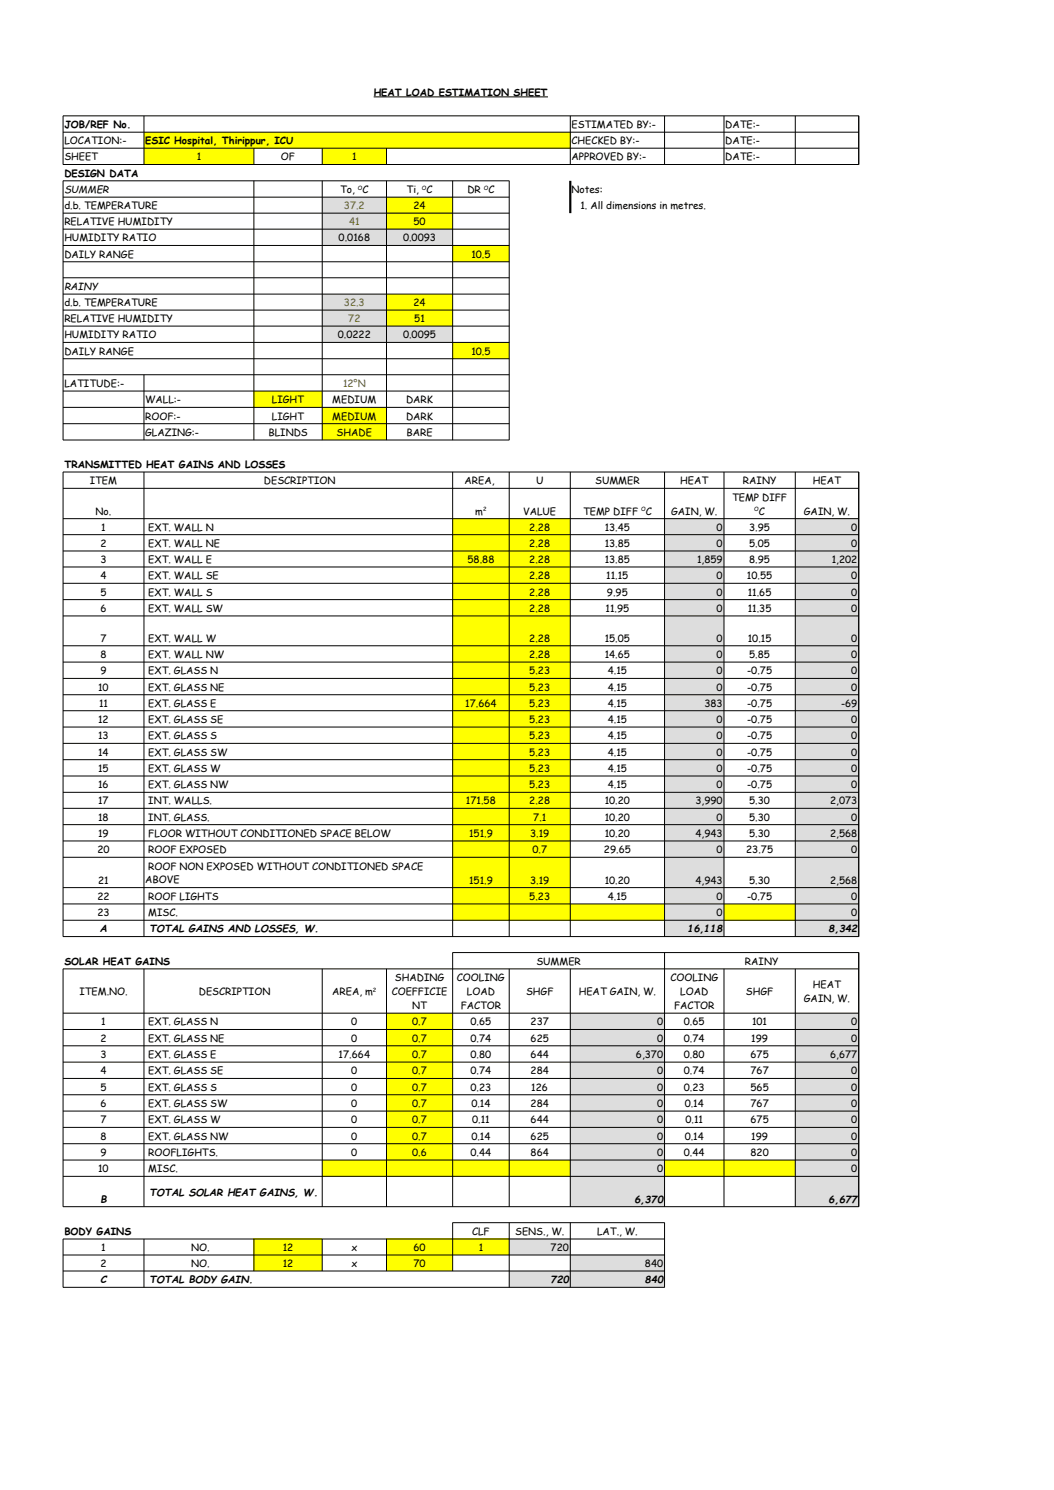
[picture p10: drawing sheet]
<svg xmlns="http://www.w3.org/2000/svg" width="297mm" height="420mm" viewBox="0 0 297 420" stroke-linecap="round" stroke-linejoin="round" font-family="sans-serif">
<defs><g id="words">
<g font-size="2.8">
<text x="105.3" y="27">HEAT LOAD ESTIMATION SHEET</text>
<text x="18.1" y="36.1">JOB/REF No.</text>
<text x="18.1" y="40.6">LOCATION:-</text>
<text x="40.9" y="40.7">ESIC Hospital, Thirippur, ICU</text>
<text x="161" y="36.1">ESTIMATED BY:-</text>
<text x="161" y="40.6">CHECKED BY:-</text>
<text x="204.4" y="36.1">DATE:-</text>
<text x="204.4" y="40.6">DATE:-</text>
<text x="18.1" y="45.2">SHEET</text>
<text x="55.4" y="45.2">1</text>
<text x="79.2" y="45.2">OF</text>
<text x="99.2" y="45.2">1</text>
<text x="161" y="45.2">APPROVED BY:-</text>
<text x="204.4" y="45.2">DATE:-</text>
<text x="18.1" y="49.8">DESIGN DATA</text>
<text x="18.1" y="54.4">SUMMER</text>
<text x="18.1" y="58.9">d.b. TEMPERATURE</text>
<text x="95.9" y="54.4">To,</text>
<text x="102.2" y="54.4">C</text>
<text x="114.6" y="54.4">Ti,</text>
<text x="116.5" y="58.9">24</text>
<text x="120.2" y="54.4">C</text>
<text x="131.7" y="54.4">DR</text>
<text x="137.7" y="54.4">C</text>
<text x="161" y="54.4">Notes:</text>
<text x="163.6" y="58.9">1. All dimensions in metres.</text>
<text x="18.1" y="63.4">RELATIVE HUMIDITY</text>
<text x="116.5" y="63.4">50</text>
<text x="18.1" y="68.1">HUMIDITY RATIO</text>
<text x="95.4" y="68.1">0.0168</text>
<text x="113.6" y="68.1">0.0093</text>
<text x="18.1" y="72.6">DAILY RANGE</text>
<text x="132.8" y="72.6">10.5</text>
<text x="18.1" y="81.7">RAINY</text>
<text x="18.1" y="86.2">d.b. TEMPERATURE</text>
<text x="116.5" y="86.2">24</text>
<text x="18.1" y="90.8">RELATIVE HUMIDITY</text>
<text x="18.1" y="95.4">HUMIDITY RATIO</text>
<text x="95.2" y="95.4">0.0222</text>
<text x="113.6" y="95.4">0.0095</text>
<text x="116.7" y="90.8">51</text>
<text x="18.1" y="100">DAILY RANGE</text>
<text x="132.8" y="100">10.5</text>
<text x="18.1" y="109.1">LATITUDE:-</text>
<text x="40.9" y="113.7">WALL:-</text>
<text x="76.6" y="113.7">LIGHT</text>
<text x="93.6" y="113.7">MEDIUM</text>
<text x="114.4" y="113.7">DARK</text>
<text x="40.9" y="118.3">ROOF:-</text>
<text x="76.6" y="118.3">LIGHT</text>
<text x="93.6" y="118.3">MEDIUM</text>
<text x="114.4" y="118.3">DARK</text>
<text x="40.9" y="122.9">GLAZING:-</text>
<text x="75.6" y="122.9">BLINDS</text>
<text x="94.9" y="122.9">SHADE</text>
<text x="114.6" y="122.9">BARE</text>
<text x="18.1" y="131.9">TRANSMITTED HEAT GAINS AND LOSSES</text>
<text x="25.3" y="136.5">ITEM</text>
<text x="74.4" y="136.5">DESCRIPTION</text>
<text x="130.9" y="136.5">AREA,</text>
<text x="151.1" y="136.5">U</text>
<text x="167.7" y="136.5">SUMMER</text>
<text x="191.7" y="136.5">HEAT</text>
<text x="209.3" y="136.5">RAINY</text>
<text x="229.1" y="136.5">HEAT</text>
<text x="206.3" y="141.1">TEMP DIFF</text>
<text x="27" y="145.1">No.</text>
<text x="28.5" y="149.5">1</text>
<text x="41.8" y="149.5">EXT. WALL N</text>
<text x="133.9" y="145">m</text>
<text x="147.4" y="145.1">VALUE</text>
<text x="149.1" y="149.5">2.28</text>
<text x="164.3" y="145">TEMP DIFF</text>
<text x="170.4" y="149.5">13.45</text>
<text x="182" y="145">C</text>
<text x="189.1" y="145.1">GAIN, W.</text>
<text x="201.9" y="149.5">0</text>
<text x="211.1" y="149.5">3.95</text>
<text x="213.9" y="145">C</text>
<text x="226.5" y="145.1">GAIN, W.</text>
<text x="239.9" y="149.5">0</text>
<text x="28.3" y="154.2">2</text>
<text x="41.8" y="154.2">EXT. WALL NE</text>
<text x="149.1" y="154.2">2.28</text>
<text x="170.4" y="154.2">13.85</text>
<text x="201.9" y="154.2">0</text>
<text x="211.1" y="154.2">5.05</text>
<text x="239.9" y="154.2">0</text>
<text x="28.3" y="158.7">3</text>
<text x="41.8" y="158.7">EXT. WALL E</text>
<text x="131.7" y="158.7">58.88</text>
<text x="149.1" y="158.7">2.28</text>
<text x="170.4" y="158.7">13.85</text>
<text x="196.4" y="158.7">1,859</text>
<text x="211.1" y="158.7">8.95</text>
<text x="234.4" y="158.7">1,202</text>
<text x="28.3" y="163.3">4</text>
<text x="28.3" y="167.9">5</text>
<text x="41.8" y="163.3">EXT. WALL SE</text>
<text x="41.8" y="167.9">EXT. WALL S</text>
<text x="149.1" y="163.3">2.28</text>
<text x="149.1" y="167.9">2.28</text>
<text x="170.8" y="163.3">11.15</text>
<text x="171" y="167.9">9.95</text>
<text x="201.9" y="163.3">0</text>
<text x="201.9" y="167.9">0</text>
<text x="210.5" y="163.3">10.55</text>
<text x="210.7" y="167.9">11.65</text>
<text x="239.9" y="163.3">0</text>
<text x="239.9" y="167.9">0</text>
<text x="28.3" y="172.5">6</text>
<text x="41.8" y="172.5">EXT. WALL SW</text>
<text x="149.1" y="172.5">2.28</text>
<text x="170.6" y="172.5">11.95</text>
<text x="201.9" y="172.5">0</text>
<text x="210.7" y="172.5">11.35</text>
<text x="239.9" y="172.5">0</text>
<text x="28.3" y="180.9">7</text>
<text x="28.3" y="185.5">8</text>
<text x="41.8" y="180.9">EXT. WALL W</text>
<text x="41.8" y="185.5">EXT. WALL NW</text>
<text x="149.1" y="180.9">2.28</text>
<text x="149.1" y="185.5">2.28</text>
<text x="170.4" y="180.9">15.05</text>
<text x="170.4" y="185.5">14.65</text>
<text x="201.9" y="180.9">0</text>
<text x="201.9" y="185.5">0</text>
<text x="210.7" y="180.9">10.15</text>
<text x="211.1" y="185.5">5.85</text>
<text x="239.9" y="180.9">0</text>
<text x="239.9" y="185.5">0</text>
<text x="28.3" y="190.1">9</text>
<text x="41.8" y="190.1">EXT. GLASS N</text>
<text x="149.1" y="190.1">5.23</text>
<text x="171.3" y="190.1">4.15</text>
<text x="201.9" y="190.1">0</text>
<text x="210.5" y="190.1">-0.75</text>
<text x="239.9" y="190.1">0</text>
<text x="27.7" y="194.7">10</text>
<text x="41.8" y="194.7">EXT. GLASS NE</text>
<text x="149.1" y="194.7">5.23</text>
<text x="171.3" y="194.7">4.15</text>
<text x="201.9" y="194.7">0</text>
<text x="210.5" y="194.7">-0.75</text>
<text x="239.9" y="194.7">0</text>
<text x="27.7" y="203.8">12</text>
<text x="27.9" y="199.2">11</text>
<text x="41.8" y="199.2">EXT. GLASS E</text>
<text x="41.8" y="203.8">EXT. GLASS SE</text>
<text x="131.1" y="199.2">17.664</text>
<text x="149.1" y="199.2">5.23</text>
<text x="149.1" y="203.8">5.23</text>
<text x="171.3" y="199.2">4.15</text>
<text x="171.3" y="203.8">4.15</text>
<text x="198.5" y="199.2">383</text>
<text x="201.9" y="203.8">0</text>
<text x="210.5" y="199.2">-0.75</text>
<text x="210.5" y="203.8">-0.75</text>
<text x="237" y="199.2">-69</text>
<text x="239.9" y="203.8">0</text>
<text x="27.7" y="208.4">13</text>
<text x="41.8" y="208.4">EXT. GLASS S</text>
<text x="149.1" y="208.4">5.23</text>
<text x="171.3" y="208.4">4.15</text>
<text x="201.9" y="208.4">0</text>
<text x="210.5" y="208.4">-0.75</text>
<text x="239.9" y="208.4">0</text>
<text x="27.7" y="213">14</text>
<text x="41.8" y="213">EXT. GLASS SW</text>
<text x="149.1" y="213">5.23</text>
<text x="171.3" y="213">4.15</text>
<text x="201.9" y="213">0</text>
<text x="210.5" y="213">-0.75</text>
<text x="239.9" y="213">0</text>
<text x="27.7" y="217.6">15</text>
<text x="41.8" y="217.6">EXT. GLASS W</text>
<text x="149.1" y="217.6">5.23</text>
<text x="171.3" y="217.6">4.15</text>
<text x="201.9" y="217.6">0</text>
<text x="210.5" y="217.6">-0.75</text>
<text x="239.9" y="217.6">0</text>
<text x="27.7" y="222.2">16</text>
<text x="27.7" y="226.7">17</text>
<text x="41.8" y="222.2">EXT. GLASS NW</text>
<text x="41.8" y="226.7">INT. WALLS.</text>
<text x="131.3" y="226.7">171.58</text>
<text x="149.1" y="222.2">5.23</text>
<text x="149.1" y="226.7">2.28</text>
<text x="170.4" y="226.7">10.20</text>
<text x="171.3" y="222.2">4.15</text>
<text x="196" y="226.7">3,990</text>
<text x="201.9" y="222.2">0</text>
<text x="210.5" y="222.2">-0.75</text>
<text x="211.1" y="226.7">5.30</text>
<text x="233.9" y="226.7">2,073</text>
<text x="239.9" y="222.2">0</text>
<text x="27.7" y="231.3">18</text>
<text x="41.8" y="231.3">INT. GLASS.</text>
<text x="150.3" y="231.3">7.1</text>
<text x="170.4" y="231.3">10.20</text>
<text x="201.9" y="231.3">0</text>
<text x="211.1" y="231.3">5.30</text>
<text x="239.9" y="231.3">0</text>
<text x="27.7" y="235.9">19</text>
<text x="41.8" y="235.9">FLOOR WITHOUT CONDITIONED SPACE BELOW</text>
<text x="132.2" y="235.9">151.9</text>
<text x="149.4" y="235.9">3.19</text>
<text x="170.4" y="235.9">10.20</text>
<text x="196" y="235.9">4,943</text>
<text x="211.1" y="235.9">5.30</text>
<text x="233.9" y="235.9">2,568</text>
<text x="27.4" y="240.5">20</text>
<text x="41.8" y="240.5">ROOF EXPOSED</text>
<text x="41.8" y="245.1">ROOF NON EXPOSED WITHOUT CONDITIONED SPACE</text>
<text x="150" y="240.5">0.7</text>
<text x="170.2" y="240.5">29.65</text>
<text x="201.9" y="240.5">0</text>
<text x="210.3" y="240.5">23.75</text>
<text x="239.9" y="240.5">0</text>
<text x="27.7" y="249.1">21</text>
<text x="40.9" y="249">ABOVE</text>
<text x="132.2" y="249.1">151.9</text>
<text x="149.4" y="249.1">3.19</text>
<text x="170.4" y="249.1">10.20</text>
<text x="196" y="249.1">4,943</text>
<text x="211.1" y="249.1">5.30</text>
<text x="233.9" y="249.1">2,568</text>
<text x="27.4" y="253.7">22</text>
<text x="41.8" y="253.7">ROOF LIGHTS</text>
<text x="149.1" y="253.7">5.23</text>
<text x="171.3" y="253.7">4.15</text>
<text x="201.9" y="253.7">0</text>
<text x="210.5" y="253.7">-0.75</text>
<text x="239.9" y="253.7">0</text>
<text x="27.4" y="258.2">23</text>
<text x="28.1" y="262.9">A</text>
<text x="41.8" y="258.2">MISC.</text>
<text x="42.2" y="262.9">TOTAL GAINS AND LOSSES, W.</text>
<text x="193.8" y="262.9">16,118</text>
<text x="201.9" y="258.2">0</text>
<text x="233.5" y="262.9">8,342</text>
<text x="239.9" y="258.2">0</text>
<text x="18.1" y="272">SOLAR HEAT GAINS</text>
<text x="151.1" y="272">SUMMER</text>
<text x="209.9" y="272">RAINY</text>
<text x="22.4" y="280.5">ITEM.NO.</text>
<text x="56" y="280.5">DESCRIPTION</text>
<text x="93.6" y="280.5">AREA, m</text>
<text x="110.4" y="280.5">COEFFICIE</text>
<text x="111.3" y="276.6">SHADING</text>
<text x="128.8" y="276.6">COOLING</text>
<text x="131.6" y="280.5">LOAD</text>
<text x="148.2" y="280.5">SHGF</text>
<text x="163.1" y="280.5">HEAT GAIN, W.</text>
<text x="188.9" y="276.6">COOLING</text>
<text x="191.7" y="280.5">LOAD</text>
<text x="210.2" y="280.5">SHGF</text>
<text x="229.1" y="278.6">HEAT</text>
<text x="116.1" y="284.4">NT</text>
<text x="129.8" y="284.4">FACTOR</text>
<text x="189.9" y="284.4">FACTOR</text>
<text x="226.5" y="282.5">GAIN, W.</text>
<text x="28.3" y="293.7">2</text>
<text x="28.5" y="289">1</text>
<text x="41.8" y="289">EXT. GLASS N</text>
<text x="41.8" y="293.7">EXT. GLASS NE</text>
<text x="99" y="289">0</text>
<text x="99" y="293.7">0</text>
<text x="116.1" y="289">0.7</text>
<text x="116.1" y="293.7">0.7</text>
<text x="132.6" y="289">0.65</text>
<text x="132.6" y="293.7">0.74</text>
<text x="149.5" y="289">237</text>
<text x="149.5" y="293.7">625</text>
<text x="185.2" y="289">0</text>
<text x="185.2" y="293.7">0</text>
<text x="192.7" y="289">0.65</text>
<text x="192.7" y="293.7">0.74</text>
<text x="211.7" y="293.7">199</text>
<text x="211.9" y="289">101</text>
<text x="239.9" y="289">0</text>
<text x="239.9" y="293.7">0</text>
<text x="28.3" y="298.2">3</text>
<text x="41.8" y="298.2">EXT. GLASS E</text>
<text x="95.4" y="298.2">17.664</text>
<text x="116.1" y="298.2">0.7</text>
<text x="132.6" y="298.2">0.80</text>
<text x="149.5" y="298.2">644</text>
<text x="179.2" y="298.2">6,370</text>
<text x="192.7" y="298.2">0.80</text>
<text x="211.5" y="298.2">675</text>
<text x="233.9" y="298.2">6,677</text>
<text x="28.3" y="302.8">4</text>
<text x="41.8" y="302.8">EXT. GLASS SE</text>
<text x="99" y="302.8">0</text>
<text x="116.1" y="302.8">0.7</text>
<text x="132.6" y="302.8">0.74</text>
<text x="149.5" y="302.8">284</text>
<text x="185.2" y="302.8">0</text>
<text x="192.7" y="302.8">0.74</text>
<text x="211.5" y="302.8">767</text>
<text x="239.9" y="302.8">0</text>
<text x="28.3" y="307.5">5</text>
<text x="41.8" y="307.5">EXT. GLASS S</text>
<text x="99" y="307.5">0</text>
<text x="116.1" y="307.5">0.7</text>
<text x="132.6" y="307.5">0.23</text>
<text x="149.7" y="307.5">126</text>
<text x="185.2" y="307.5">0</text>
<text x="192.7" y="307.5">0.23</text>
<text x="211.5" y="307.5">565</text>
<text x="239.9" y="307.5">0</text>
<text x="28.3" y="312">6</text>
<text x="28.3" y="316.7">7</text>
<text x="41.8" y="312">EXT. GLASS SW</text>
<text x="41.8" y="316.7">EXT. GLASS W</text>
<text x="99" y="312">0</text>
<text x="99" y="316.7">0</text>
<text x="116.1" y="312">0.7</text>
<text x="116.1" y="316.7">0.7</text>
<text x="132.8" y="312">0.14</text>
<text x="133" y="316.7">0.11</text>
<text x="149.5" y="312">284</text>
<text x="149.5" y="316.7">644</text>
<text x="185.2" y="312">0</text>
<text x="185.2" y="316.7">0</text>
<text x="192.9" y="312">0.14</text>
<text x="193.2" y="316.7">0.11</text>
<text x="211.5" y="312">767</text>
<text x="211.5" y="316.7">675</text>
<text x="239.9" y="312">0</text>
<text x="239.9" y="316.7">0</text>
<text x="28.3" y="321.2">8</text>
<text x="41.8" y="321.2">EXT. GLASS NW</text>
<text x="99" y="321.2">0</text>
<text x="116.1" y="321.2">0.7</text>
<text x="132.8" y="321.2">0.14</text>
<text x="149.5" y="321.2">625</text>
<text x="185.2" y="321.2">0</text>
<text x="192.9" y="321.2">0.14</text>
<text x="211.7" y="321.2">199</text>
<text x="239.9" y="321.2">0</text>
<text x="28.3" y="325.8">9</text>
<text x="41.8" y="325.8">ROOFLIGHTS.</text>
<text x="99" y="325.8">0</text>
<text x="116.1" y="325.8">0.6</text>
<text x="132.6" y="325.8">0.44</text>
<text x="149.5" y="325.8">864</text>
<text x="185.2" y="325.8">0</text>
<text x="192.7" y="325.8">0.44</text>
<text x="211.5" y="325.8">820</text>
<text x="239.9" y="325.8">0</text>
<text x="27.7" y="330.5">10</text>
<text x="41.8" y="330.5">MISC.</text>
<text x="185.2" y="330.5">0</text>
<text x="239.9" y="330.5">0</text>
<text x="28.3" y="339">B</text>
<text x="42.2" y="337">TOTAL SOLAR HEAT GAINS, W.</text>
<text x="178.8" y="339">6,370</text>
<text x="233.5" y="339">6,677</text>
<text x="18.1" y="348.1">BODY GAINS</text>
<text x="28.5" y="352.6">1</text>
<text x="53.9" y="352.6">NO.</text>
<text x="79.7" y="352.6">12</text>
<text x="99" y="352.6">x</text>
<text x="116.5" y="352.6">60</text>
<text x="133" y="348.1">CLF</text>
<text x="134.9" y="352.6">1</text>
<text x="145.2" y="348.1">SENS., W.</text>
<text x="155.1" y="352.6">720</text>
<text x="168.2" y="348.1">LAT., W.</text>
<text x="28.3" y="357.1">2</text>
<text x="53.9" y="357.1">NO.</text>
<text x="79.7" y="357.1">12</text>
<text x="99" y="357.1">x</text>
<text x="116.5" y="357.1">70</text>
<text x="181.7" y="357.1">840</text>
<text x="28.3" y="361.7">C</text>
<text x="42.2" y="361.7">TOTAL BODY GAIN.</text>
<text x="155.1" y="361.7">720</text>
<text x="181.7" y="361.7">840</text>
</g>
<g font-size="2.8" fill="#ce181e">
<text x="96.9" y="58.9">37.2</text>
<text x="98.3" y="63.4">41</text>
<text x="96.9" y="86.2">32.3</text>
<text x="98.1" y="90.8">72</text>
<text x="96.7" y="109.1">12°N</text>
</g>
<g font-size="1.6">
<text x="100.9" y="53.5">O</text>
<text x="118.9" y="53.5">O</text>
<text x="136.4" y="53.5">O</text>
<text x="136.1" y="144.1">2</text>
<text x="180.7" y="144.1">O</text>
<text x="212.6" y="144.1">O</text>
<text x="105.1" y="279.6">2</text>
</g>
</g></defs>
<g fill="#ff0">
<path d="M40.5 37.2h120.2v4.5h-120.2z" fill-rule="evenodd"/>
<path d="M40.5 41.7h31v4.7h-31z" fill-rule="evenodd"/>
<path d="M90.8 41.7h18.1v4.7h-18.1z" fill-rule="evenodd"/>
</g>
<path d="M90.8 55.5h18.1v9.1h-18.1z" fill-rule="evenodd" fill="#ddd"/>
<path d="M108.9 55.5h18.6v9.1h-18.6z" fill-rule="evenodd" fill="#ff0"/>
<path d="M90.8 64.6h36.7v4.6h-36.7z" fill-rule="evenodd" fill="#ddd"/>
<path d="M127.5 69.2h16v4.6h-16z" fill-rule="evenodd" fill="#ff0"/>
<path d="M90.8 82.9h18.1v9h-18.1z" fill-rule="evenodd" fill="#ddd"/>
<path d="M108.9 82.9h18.6v9h-18.6z" fill-rule="evenodd" fill="#ff0"/>
<path d="M90.8 91.9h36.7v4.6h-36.7z" fill-rule="evenodd" fill="#ddd"/>
<g fill="#ff0">
<path d="M127.5 96.5h16v4.6h-16z" fill-rule="evenodd"/>
<path d="M71.5 110.2h19.3v4.6h-19.3z" fill-rule="evenodd"/>
<path d="M90.8 114.8h18.1v9.2h-18.1z" fill-rule="evenodd"/>
<path d="M127.5 146.2h33.2v108.6h-33.2z" fill-rule="evenodd"/>
</g>
<g fill="#ddd">
<path d="M187.2 146.2h16.8v108.6h-16.8z" fill-rule="evenodd"/>
<path d="M224.1 146.2h17.9v108.6h-17.9z" fill-rule="evenodd"/>
</g>
<path d="M127.5 254.8h59.7v4.6h-59.7z" fill-rule="evenodd" fill="#ff0"/>
<path d="M187.2 254.8h16.8v4.6h-16.8z" fill-rule="evenodd" fill="#ddd"/>
<path d="M204 254.8h20.1v4.6h-20.1z" fill-rule="evenodd" fill="#ff0"/>
<g fill="#ddd">
<path d="M224.1 254.8h17.9v4.6h-17.9z" fill-rule="evenodd"/>
<path d="M187.2 259.4h16.8v4.6h-16.8z" fill-rule="evenodd"/>
<path d="M224.1 259.4h17.9v4.6h-17.9z" fill-rule="evenodd"/>
</g>
<path d="M108.9 285.6h18.6v41.4h-18.6z" fill-rule="evenodd" fill="#ff0"/>
<g fill="#ddd">
<path d="M160.7 285.6h26.5v41.4h-26.5z" fill-rule="evenodd"/>
<path d="M224.1 285.6h17.9v41.4h-17.9z" fill-rule="evenodd"/>
</g>
<path d="M90.8 327h69.9v4.6h-69.9z" fill-rule="evenodd" fill="#ff0"/>
<path d="M160.7 327h26.5v4.6h-26.5z" fill-rule="evenodd" fill="#ddd"/>
<path d="M187.2 327h36.9v4.6h-36.9z" fill-rule="evenodd" fill="#ff0"/>
<g fill="#ddd">
<path d="M224.1 327h17.9v4.6h-17.9z" fill-rule="evenodd"/>
<path d="M160.7 331.6h26.5v8.5h-26.5z" fill-rule="evenodd"/>
<path d="M224.1 331.6h17.9v8.5h-17.9z" fill-rule="evenodd"/>
</g>
<g fill="#ff0">
<path d="M71.5 349.2h19.3v4.5h-19.3z" fill-rule="evenodd"/>
<path d="M108.9 349.2h34.6v4.5h-34.6z" fill-rule="evenodd"/>
</g>
<path d="M143.5 349.2h17.2v4.5h-17.2z" fill-rule="evenodd" fill="#ddd"/>
<g fill="#ff0">
<path d="M71.5 353.7h19.3v4.6h-19.3z" fill-rule="evenodd"/>
<path d="M108.9 353.7h18.6v4.6h-18.6z" fill-rule="evenodd"/>
</g>
<g fill="#ddd">
<path d="M160.7 353.7h26.5v4.6h-26.5z" fill-rule="evenodd"/>
<path d="M143.5 358.2h43.7v4.6h-43.7z" fill-rule="evenodd"/>
</g>
<g fill="none" stroke="#000" stroke-width=".28">
<path d="M17.8 32.7h224.2M17.8 37.3h224.2M17.8 32.6v13.8M40.6 32.6v13.8M105.3 27.3h49.1M160.7 32.6v13.8M187.3 32.6v13.8M204 32.6v13.8M224.1 32.6v13.8M242 32.6v13.8M17.8 41.8h224.2M17.8 46.4h224.2"/>
<path d="M17.8 51h125.7M17.8 55.6h125.7M17.8 50.9v73.2l125.7-.1v-73.1M71.5 41.7v4.7M71.5 50.9v73.2M90.8 41.7v4.7M90.8 50.9v73.2M108.9 41.7v4.7M108.9 50.9v73.2M127.5 50.9v73.2M17.8 60.1h125.7M17.8 64.6h125.7"/>
<path d="M17.8 69.2h125.7M17.8 73.8h125.7M17.8 78.3h125.7M17.8 82.9h125.7M17.8 87.4h125.7M17.8 91.9h125.7M17.8 96.5h125.7M17.8 101.1h125.7M17.8 105.6h125.7M17.8 110.2h125.7M17.8 114.8h125.7M17.8 119.4h125.7"/>
<path d="M40.6 105.6v18.5M17.8 133.1h224.2M17.8 137.7h224.2M17.8 133v131h224.2v-131M40.6 133v131M127.5 133v131M143.5 133v131M160.7 133v131M187.3 133v131M204 133v131M224.1 133v131M17.8 146.2h224.2"/>
<path d="M17.8 150.7h224.2M17.8 155.3h224.2M17.8 159.8h224.2M17.8 164.4h224.2M17.8 169h224.2M17.8 173.6h224.2M17.8 182h224.2M17.8 186.6h224.2M17.8 191.2h224.2M17.8 195.8h224.2M17.8 200.3h224.2M17.8 204.9h224.2"/>
<path d="M17.8 209.5h224.2M17.8 214.1h224.2M17.8 218.7h224.2M17.8 223.3h224.2M17.8 227.9h224.2M17.8 232.4h224.2M17.8 237.1h224.2M17.8 241.7h224.2M17.8 250.2h224.2M17.8 254.8h224.2M17.8 259.4h224.2M40.6 273.1v67.1"/>
<path d="M90.8 273.1v67.1M108.9 273.1v67.1M127.5 268.5h114.5M127.5 268.5v71.7M143.5 273.1v67.1M160.7 273.1v67.1M187.3 268.5v71.7M204 273.1v67.1M224.1 273.1v67.1M242 268.5v71.7M242 273.1h-224.2v67.1M17.8 285.6h224.2"/>
<path d="M17.8 290.2h224.2M17.8 294.8h224.2M17.8 299.4h224.2M17.8 304h224.2M17.8 308.6h224.2M17.8 313.2h224.2M17.8 317.8h224.2M17.8 322.4h224.2M17.8 327h224.2M17.8 331.6h224.2M17.8 340.1h224.2M17.8 349.3h169.5"/>
<path d="M17.8 353.8h169.5M17.8 358.3h169.5M40.6 349.2v13.7M71.5 349.2v9.1M90.8 349.2v9.1M108.9 349.2v9.1M127.5 344.7l59.8-.1v18.3h-169.5v-13.7M127.5 344.6v13.7M143.5 344.6v18.3M160.7 344.6v18.3"/>
</g>
<path d="M160.7 51v9.1" fill="none" stroke="#000" stroke-width=".62" stroke-linecap="butt"/>
<use href="#words"/>
</svg>
